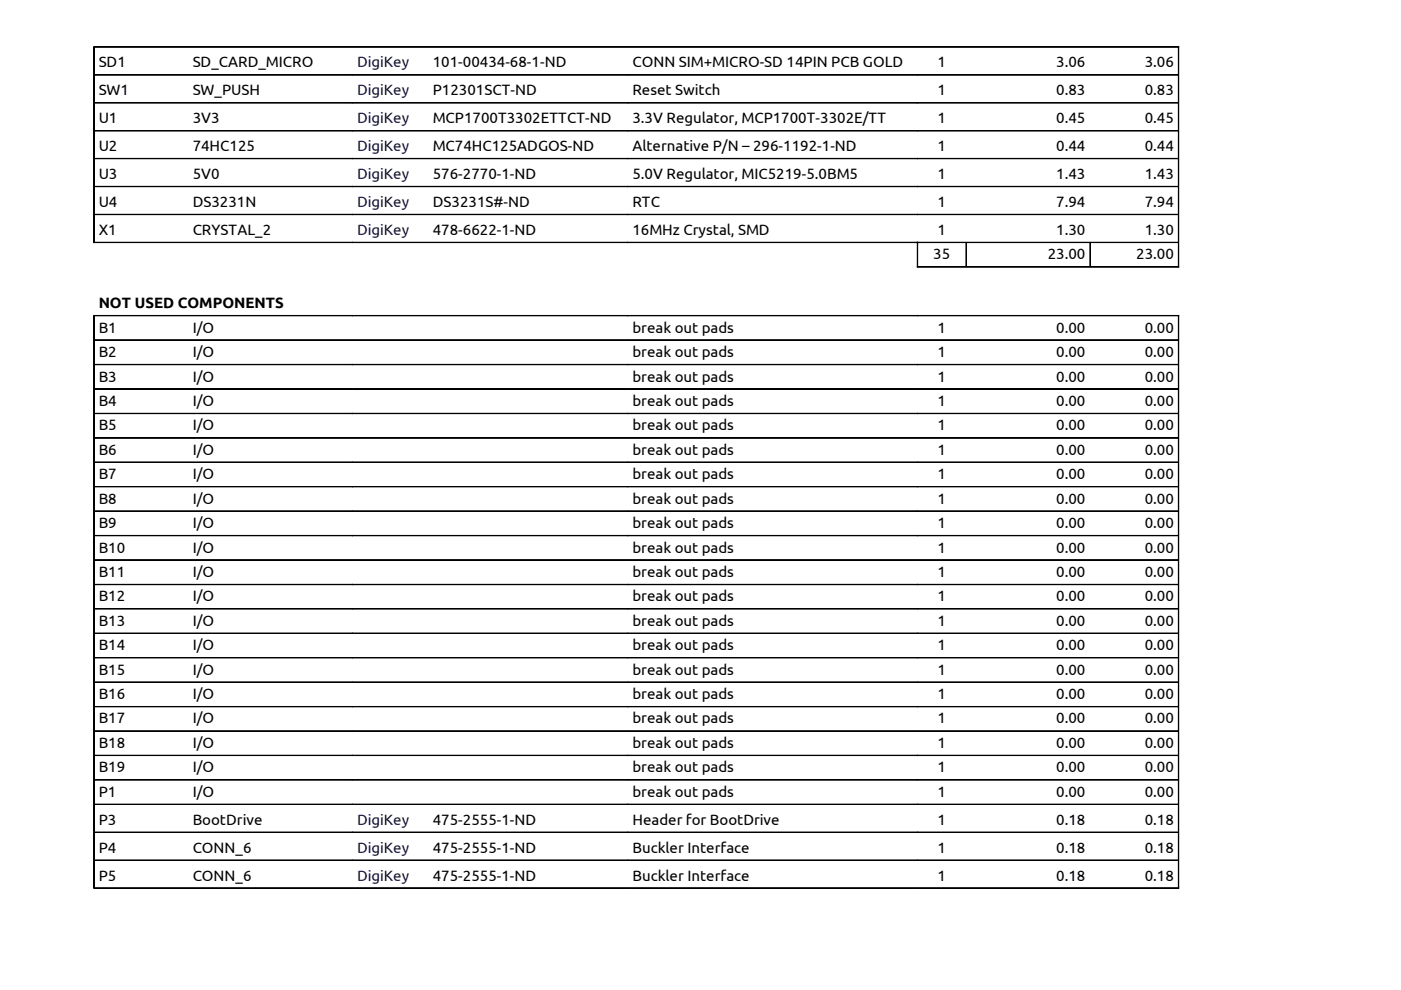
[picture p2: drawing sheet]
<svg xmlns="http://www.w3.org/2000/svg" width="297mm" height="210mm" viewBox="0 0 297 210" stroke-linecap="round" stroke-linejoin="round" font-family="sans-serif">
<defs><g id="words">
<g font-size="3.2">
<text x="20.9" y="14.3">SD1</text>
<text x="40.9" y="14.3">SD_CARD_MICRO</text>
<text x="91.8" y="14.3">101-00434-68-1-ND</text>
<text x="134.1" y="14.3">CONN SIM+MICRO-SD 14PIN PCB GOLD</text>
<text x="198.8" y="14.3">1</text>
<text x="223.9" y="14.3">3.06</text>
<text x="242.7" y="14.3">3.06</text>
<text x="20.9" y="20.2">SW1</text>
<text x="40.9" y="20.2">SW_PUSH</text>
<text x="91.8" y="20.2">P12301SCT-ND</text>
<text x="134.1" y="20.2">Reset Switch</text>
<text x="198.8" y="20.2">1</text>
<text x="223.9" y="20.2">0.83</text>
<text x="242.7" y="20.2">0.83</text>
<text x="20.9" y="26.1">U1</text>
<text x="40.9" y="26.1">3V3</text>
<text x="91.8" y="26.1">MCP1700T3302ETTCT-ND</text>
<text x="134.1" y="26.1">3.3V Regulator, MCP1700T-3302E/TT</text>
<text x="198.8" y="26.1">1</text>
<text x="223.9" y="26.1">0.45</text>
<text x="242.7" y="26.1">0.45</text>
<text x="20.9" y="32">U2</text>
<text x="40.9" y="32">74HC125</text>
<text x="91.8" y="32">MC74HC125ADGOS-ND</text>
<text x="134.1" y="32">Alternative P/N – 296-1192-1-ND</text>
<text x="198.8" y="32">1</text>
<text x="223.9" y="32">0.44</text>
<text x="242.7" y="32">0.44</text>
<text x="20.9" y="38">U3</text>
<text x="40.9" y="38">5V0</text>
<text x="91.8" y="38">576-2770-1-ND</text>
<text x="134.1" y="38">5.0V Regulator, MIC5219-5.0BM5</text>
<text x="198.8" y="38">1</text>
<text x="223.9" y="38">1.43</text>
<text x="242.7" y="38">1.43</text>
<text x="20.9" y="43.9">U4</text>
<text x="40.9" y="43.9">DS3231N</text>
<text x="91.8" y="43.9">DS3231S#-ND</text>
<text x="134.1" y="43.9">RTC</text>
<text x="198.8" y="43.9">1</text>
<text x="223.9" y="43.9">7.94</text>
<text x="242.7" y="43.9">7.94</text>
<text x="20.9" y="49.8">X1</text>
<text x="40.9" y="49.8">CRYSTAL_2</text>
<text x="91.8" y="49.8">478-6622-1-ND</text>
<text x="134.1" y="49.8">16MHz Crystal, SMD</text>
<text x="198.8" y="49.8">1</text>
<text x="223.9" y="49.8">1.30</text>
<text x="242.7" y="49.8">1.30</text>
<text x="197.9" y="55">35</text>
<text x="222.1" y="55">23.00</text>
<text x="240.9" y="55">23.00</text>
<text x="20.9" y="65.2">NOT USED COMPONENTS</text>
<text x="20.9" y="70.5">B1</text>
<text x="40.9" y="70.5">I/O</text>
<text x="134.1" y="70.5">break out pads</text>
<text x="198.8" y="70.5">1</text>
<text x="223.9" y="70.5">0.00</text>
<text x="242.7" y="70.5">0.00</text>
<text x="20.9" y="75.7">B2</text>
<text x="40.9" y="75.7">I/O</text>
<text x="134.1" y="75.7">break out pads</text>
<text x="198.8" y="75.7">1</text>
<text x="223.9" y="75.7">0.00</text>
<text x="242.7" y="75.7">0.00</text>
<text x="20.9" y="80.9">B3</text>
<text x="40.9" y="80.9">I/O</text>
<text x="134.1" y="80.9">break out pads</text>
<text x="198.8" y="80.9">1</text>
<text x="223.9" y="80.9">0.00</text>
<text x="242.7" y="80.9">0.00</text>
<text x="20.9" y="86">B4</text>
<text x="40.9" y="86">I/O</text>
<text x="134.1" y="86">break out pads</text>
<text x="198.8" y="86">1</text>
<text x="223.9" y="86">0.00</text>
<text x="242.7" y="86">0.00</text>
<text x="20.9" y="91.2">B5</text>
<text x="40.9" y="91.2">I/O</text>
<text x="134.1" y="91.2">break out pads</text>
<text x="198.8" y="91.2">1</text>
<text x="223.9" y="91.2">0.00</text>
<text x="242.7" y="91.2">0.00</text>
<text x="20.9" y="96.4">B6</text>
<text x="20.9" y="101.6">B7</text>
<text x="40.9" y="96.4">I/O</text>
<text x="40.9" y="101.6">I/O</text>
<text x="134.1" y="96.4">break out pads</text>
<text x="134.1" y="101.6">break out pads</text>
<text x="198.8" y="96.4">1</text>
<text x="198.8" y="101.6">1</text>
<text x="223.9" y="96.4">0.00</text>
<text x="223.9" y="101.6">0.00</text>
<text x="242.7" y="96.4">0.00</text>
<text x="242.7" y="101.6">0.00</text>
<text x="20.9" y="106.8">B8</text>
<text x="40.9" y="106.8">I/O</text>
<text x="134.1" y="106.8">break out pads</text>
<text x="198.8" y="106.8">1</text>
<text x="223.9" y="106.8">0.00</text>
<text x="242.7" y="106.8">0.00</text>
<text x="20.9" y="112">B9</text>
<text x="40.9" y="112">I/O</text>
<text x="134.1" y="112">break out pads</text>
<text x="198.8" y="112">1</text>
<text x="223.9" y="112">0.00</text>
<text x="242.7" y="112">0.00</text>
<text x="20.9" y="117.2">B10</text>
<text x="40.9" y="117.2">I/O</text>
<text x="134.1" y="117.2">break out pads</text>
<text x="198.8" y="117.2">1</text>
<text x="223.9" y="117.2">0.00</text>
<text x="242.7" y="117.2">0.00</text>
<text x="20.9" y="122.3">B11</text>
<text x="40.9" y="122.3">I/O</text>
<text x="134.1" y="122.3">break out pads</text>
<text x="198.8" y="122.3">1</text>
<text x="223.9" y="122.3">0.00</text>
<text x="242.7" y="122.3">0.00</text>
<text x="20.9" y="127.5">B12</text>
<text x="40.9" y="127.5">I/O</text>
<text x="134.1" y="127.5">break out pads</text>
<text x="198.8" y="127.5">1</text>
<text x="223.9" y="127.5">0.00</text>
<text x="242.7" y="127.5">0.00</text>
<text x="20.9" y="132.7">B13</text>
<text x="20.9" y="137.9">B14</text>
<text x="40.9" y="132.7">I/O</text>
<text x="40.9" y="137.9">I/O</text>
<text x="134.1" y="132.7">break out pads</text>
<text x="134.1" y="137.9">break out pads</text>
<text x="198.8" y="132.7">1</text>
<text x="198.8" y="137.9">1</text>
<text x="223.9" y="132.7">0.00</text>
<text x="223.9" y="137.9">0.00</text>
<text x="242.7" y="132.7">0.00</text>
<text x="242.7" y="137.9">0.00</text>
<text x="20.9" y="143.1">B15</text>
<text x="40.9" y="143.1">I/O</text>
<text x="134.1" y="143.1">break out pads</text>
<text x="198.8" y="143.1">1</text>
<text x="223.9" y="143.1">0.00</text>
<text x="242.7" y="143.1">0.00</text>
<text x="20.9" y="148.2">B16</text>
<text x="40.9" y="148.2">I/O</text>
<text x="134.1" y="148.2">break out pads</text>
<text x="198.8" y="148.2">1</text>
<text x="223.9" y="148.2">0.00</text>
<text x="242.7" y="148.2">0.00</text>
<text x="20.9" y="153.4">B17</text>
<text x="40.9" y="153.4">I/O</text>
<text x="134.1" y="153.4">break out pads</text>
<text x="198.8" y="153.4">1</text>
<text x="223.9" y="153.4">0.00</text>
<text x="242.7" y="153.4">0.00</text>
<text x="20.9" y="158.6">B18</text>
<text x="40.9" y="158.6">I/O</text>
<text x="134.1" y="158.6">break out pads</text>
<text x="198.8" y="158.6">1</text>
<text x="223.9" y="158.6">0.00</text>
<text x="242.7" y="158.6">0.00</text>
<text x="20.9" y="163.8">B19</text>
<text x="40.9" y="163.8">I/O</text>
<text x="134.1" y="163.8">break out pads</text>
<text x="198.8" y="163.8">1</text>
<text x="223.9" y="163.8">0.00</text>
<text x="242.7" y="163.8">0.00</text>
<text x="20.9" y="168.9">P1</text>
<text x="40.9" y="168.9">I/O</text>
<text x="134.1" y="168.9">break out pads</text>
<text x="198.8" y="168.9">1</text>
<text x="223.9" y="168.9">0.00</text>
<text x="242.7" y="168.9">0.00</text>
<text x="20.9" y="174.9">P3</text>
<text x="40.9" y="174.9">BootDrive</text>
<text x="91.8" y="174.9">475-2555-1-ND</text>
<text x="134.1" y="174.9">Header for BootDrive</text>
<text x="198.8" y="174.9">1</text>
<text x="223.9" y="174.9">0.18</text>
<text x="242.7" y="174.9">0.18</text>
<text x="20.9" y="180.8">P4</text>
<text x="40.9" y="180.8">CONN_6</text>
<text x="91.8" y="180.8">475-2555-1-ND</text>
<text x="134.1" y="180.8">Buckler Interface</text>
<text x="198.8" y="180.8">1</text>
<text x="223.9" y="180.8">0.18</text>
<text x="242.7" y="180.8">0.18</text>
<text x="20.9" y="186.7">P5</text>
<text x="40.9" y="186.7">CONN_6</text>
<text x="91.8" y="186.7">475-2555-1-ND</text>
<text x="134.1" y="186.7">Buckler Interface</text>
<text x="198.8" y="186.7">1</text>
<text x="223.9" y="186.7">0.18</text>
<text x="242.7" y="186.7">0.18</text>
</g>
<g font-size="3.2" fill="#000080">
<text x="75.7" y="14.3">DigiKey</text>
<text x="75.7" y="20.2">DigiKey</text>
<text x="75.7" y="26.1">DigiKey</text>
<text x="75.7" y="32">DigiKey</text>
<text x="75.7" y="38">DigiKey</text>
<text x="75.7" y="43.9">DigiKey</text>
<text x="75.7" y="49.8">DigiKey</text>
<text x="75.7" y="174.9">DigiKey</text>
<text x="75.7" y="180.8">DigiKey</text>
<text x="75.7" y="186.7">DigiKey</text>
</g>
</g></defs>
<g fill="#000" stroke="#000" stroke-width=".21">
<path d="M19.9 9.9l54.8 .1z" fill-rule="evenodd"/>
<path d="M19.9 9.9l.1 41.5z" fill-rule="evenodd"/>
<path d="M20 15.8l54.7 .1z" fill-rule="evenodd"/>
<path d="M74.7 9.9l58.4 .1z" fill-rule="evenodd"/>
<path d="M74.7 15.8l58.4 .1z" fill-rule="evenodd"/>
<path d="M133.1 9.9l61.4 .1z" fill-rule="evenodd"/>
<path d="M133.1 15.8l61.4 .1z" fill-rule="evenodd"/>
<path d="M194.5 9.9l55.4 .1z" fill-rule="evenodd"/>
<path d="M194.5 15.8l55.3 .1z" fill-rule="evenodd"/>
<path d="M249.8 9.9l.1 46.7z" fill-rule="evenodd"/>
<path d="M20 21.8h54.7z" fill-rule="evenodd"/>
<path d="M20 27.7l54.7 .1z" fill-rule="evenodd"/>
<path d="M20 33.6l54.7 .1z" fill-rule="evenodd"/>
<path d="M20 39.5l54.7 .1z" fill-rule="evenodd"/>
<path d="M74.7 21.8h58.4z" fill-rule="evenodd"/>
<path d="M74.7 27.7l58.4 .1z" fill-rule="evenodd"/>
<path d="M74.7 33.6l58.4 .1z" fill-rule="evenodd"/>
<path d="M74.7 39.5l58.4 .1z" fill-rule="evenodd"/>
<path d="M133.1 21.8h61.4z" fill-rule="evenodd"/>
<path d="M133.1 27.7l61.4 .1z" fill-rule="evenodd"/>
<path d="M133.1 33.6l61.4 .1z" fill-rule="evenodd"/>
<path d="M133.1 39.5l61.4 .1z" fill-rule="evenodd"/>
<path d="M194.5 21.8h55.3z" fill-rule="evenodd"/>
<path d="M194.5 27.7l55.3 .1z" fill-rule="evenodd"/>
<path d="M194.5 33.6l55.3 .1z" fill-rule="evenodd"/>
<path d="M194.5 39.5l55.3 .1z" fill-rule="evenodd"/>
<path d="M19.9 51.4h54.8z" fill-rule="evenodd"/>
<path d="M20 45.4l54.7 .1z" fill-rule="evenodd"/>
<path d="M74.7 45.4l58.4 .1z" fill-rule="evenodd"/>
<path d="M74.7 51.4h58.4z" fill-rule="evenodd"/>
<path d="M133.1 45.4l61.4 .1z" fill-rule="evenodd"/>
<path d="M133.1 51.4h61.4z" fill-rule="evenodd"/>
<path d="M194.5 51.4h55.3z" fill-rule="evenodd"/>
<path d="M194.5 56.6h55.4z" fill-rule="evenodd"/>
<path d="M194.5 51.4l.1 5.2z" fill-rule="evenodd"/>
<path d="M194.5 45.4l55.3 .1z" fill-rule="evenodd"/>
<path d="M204.8 51.4l.1 5.1z" fill-rule="evenodd"/>
<path d="M231.1 51.4l.1 5.1z" fill-rule="evenodd"/>
<path d="M19.9 66.9l54.8 .1z" fill-rule="evenodd"/>
<path d="M19.9 66.9l.1 121.4z" fill-rule="evenodd"/>
<path d="M20 72.1h54.7z" fill-rule="evenodd"/>
<path d="M20 77.3h54.7z" fill-rule="evenodd"/>
<path d="M74.7 66.9l58.4 .1z" fill-rule="evenodd"/>
<path d="M74.7 72.1h58.4z" fill-rule="evenodd"/>
<path d="M74.7 77.3h58.4z" fill-rule="evenodd"/>
<path d="M133.1 66.9l61.4 .1z" fill-rule="evenodd"/>
<path d="M133.1 72.1h61.4z" fill-rule="evenodd"/>
<path d="M133.1 77.3h61.4z" fill-rule="evenodd"/>
<path d="M194.5 66.9l55.4 .1z" fill-rule="evenodd"/>
<path d="M194.5 72.1h55.3z" fill-rule="evenodd"/>
<path d="M194.5 77.3h55.3z" fill-rule="evenodd"/>
<path d="M249.8 66.9l.1 121.4z" fill-rule="evenodd"/>
<path d="M20 82.4l54.7 .1z" fill-rule="evenodd"/>
<path d="M20 87.6l54.7 .1z" fill-rule="evenodd"/>
<path d="M20 92.8l54.7 .1z" fill-rule="evenodd"/>
<path d="M20 98h54.7z" fill-rule="evenodd"/>
<path d="M74.7 82.4l58.4 .1z" fill-rule="evenodd"/>
<path d="M74.7 87.6l58.4 .1z" fill-rule="evenodd"/>
<path d="M74.7 92.8l58.4 .1z" fill-rule="evenodd"/>
<path d="M74.7 98h58.4z" fill-rule="evenodd"/>
<path d="M133.1 82.4l61.4 .1z" fill-rule="evenodd"/>
<path d="M133.1 87.6l61.4 .1z" fill-rule="evenodd"/>
<path d="M133.1 92.8l61.4 .1z" fill-rule="evenodd"/>
<path d="M133.1 98h61.4z" fill-rule="evenodd"/>
<path d="M194.5 82.4l55.3 .1z" fill-rule="evenodd"/>
<path d="M194.5 87.6l55.3 .1z" fill-rule="evenodd"/>
<path d="M194.5 92.8l55.3 .1z" fill-rule="evenodd"/>
<path d="M194.5 98h55.3z" fill-rule="evenodd"/>
<path d="M20 103.2h54.7z" fill-rule="evenodd"/>
<path d="M20 108.3l54.7 .1z" fill-rule="evenodd"/>
<path d="M20 113.5l54.7 .1z" fill-rule="evenodd"/>
<path d="M20 118.7l54.7 .1z" fill-rule="evenodd"/>
<path d="M74.7 103.2h58.4z" fill-rule="evenodd"/>
<path d="M74.7 108.3l58.4 .1z" fill-rule="evenodd"/>
<path d="M74.7 113.5l58.4 .1z" fill-rule="evenodd"/>
<path d="M74.7 118.7l58.4 .1z" fill-rule="evenodd"/>
<path d="M133.1 103.2h61.4z" fill-rule="evenodd"/>
<path d="M133.1 108.3l61.4 .1z" fill-rule="evenodd"/>
<path d="M133.1 113.5l61.4 .1z" fill-rule="evenodd"/>
<path d="M133.1 118.7l61.4 .1z" fill-rule="evenodd"/>
<path d="M194.5 103.2h55.3z" fill-rule="evenodd"/>
<path d="M194.5 108.3l55.3 .1z" fill-rule="evenodd"/>
<path d="M194.5 113.5l55.3 .1z" fill-rule="evenodd"/>
<path d="M194.5 118.7l55.3 .1z" fill-rule="evenodd"/>
<path d="M20 123.9l54.7 .1z" fill-rule="evenodd"/>
<path d="M20 129l54.7 .1z" fill-rule="evenodd"/>
<path d="M20 134.2l54.7 .1z" fill-rule="evenodd"/>
<path d="M20 139.4l54.7 .1z" fill-rule="evenodd"/>
<path d="M74.7 123.9l58.4 .1z" fill-rule="evenodd"/>
<path d="M74.7 129l58.4 .1z" fill-rule="evenodd"/>
<path d="M74.7 134.2l58.4 .1z" fill-rule="evenodd"/>
<path d="M74.7 139.4l58.4 .1z" fill-rule="evenodd"/>
<path d="M133.1 123.9l61.4 .1z" fill-rule="evenodd"/>
<path d="M133.1 129l61.4 .1z" fill-rule="evenodd"/>
<path d="M133.1 134.2l61.4 .1z" fill-rule="evenodd"/>
<path d="M133.1 139.4l61.4 .1z" fill-rule="evenodd"/>
<path d="M194.5 123.9l55.3 .1z" fill-rule="evenodd"/>
<path d="M194.5 129l55.3 .1z" fill-rule="evenodd"/>
<path d="M194.5 134.2l55.3 .1z" fill-rule="evenodd"/>
<path d="M194.5 139.4l55.3 .1z" fill-rule="evenodd"/>
<path d="M20 144.6l54.7 .1z" fill-rule="evenodd"/>
<path d="M20 149.8l54.7 .1z" fill-rule="evenodd"/>
<path d="M20 155h54.7z" fill-rule="evenodd"/>
<path d="M74.7 144.6l58.4 .1z" fill-rule="evenodd"/>
<path d="M74.7 149.8l58.4 .1z" fill-rule="evenodd"/>
<path d="M74.7 155h58.4z" fill-rule="evenodd"/>
<path d="M133.1 144.6l61.4 .1z" fill-rule="evenodd"/>
<path d="M133.1 149.8l61.4 .1z" fill-rule="evenodd"/>
<path d="M133.1 155h61.4z" fill-rule="evenodd"/>
<path d="M194.5 144.6l55.3 .1z" fill-rule="evenodd"/>
<path d="M194.5 149.8l55.3 .1z" fill-rule="evenodd"/>
<path d="M194.5 155h55.3z" fill-rule="evenodd"/>
<path d="M20 160.1l54.7 .1z" fill-rule="evenodd"/>
<path d="M20 165.3l54.7 .1z" fill-rule="evenodd"/>
<path d="M20 170.5l54.7 .1z" fill-rule="evenodd"/>
<path d="M20 176.4l54.7 .1z" fill-rule="evenodd"/>
<path d="M74.7 160.1l58.4 .1z" fill-rule="evenodd"/>
<path d="M74.7 165.3l58.4 .1z" fill-rule="evenodd"/>
<path d="M74.7 170.5l58.4 .1z" fill-rule="evenodd"/>
<path d="M74.7 176.4l58.4 .1z" fill-rule="evenodd"/>
<path d="M133.1 160.1l61.4 .1z" fill-rule="evenodd"/>
<path d="M133.1 165.3l61.4 .1z" fill-rule="evenodd"/>
<path d="M133.1 170.5l61.4 .1z" fill-rule="evenodd"/>
<path d="M133.1 176.4l61.4 .1z" fill-rule="evenodd"/>
<path d="M194.5 160.1l55.3 .1z" fill-rule="evenodd"/>
<path d="M194.5 165.3l55.3 .1z" fill-rule="evenodd"/>
<path d="M194.5 170.5l55.3 .1z" fill-rule="evenodd"/>
<path d="M194.5 176.4l55.3 .1z" fill-rule="evenodd"/>
<path d="M19.9 188.3h54.8z" fill-rule="evenodd"/>
<path d="M20 182.4h54.7z" fill-rule="evenodd"/>
<path d="M74.7 182.4h58.4z" fill-rule="evenodd"/>
<path d="M74.7 188.3h58.4z" fill-rule="evenodd"/>
<path d="M133.1 182.4h61.4z" fill-rule="evenodd"/>
<path d="M133.1 188.3h61.4z" fill-rule="evenodd"/>
<path d="M194.5 182.4h55.3z" fill-rule="evenodd"/>
<path d="M194.5 188.3h55.4z" fill-rule="evenodd"/>
</g>
<use href="#words"/>
</svg>
